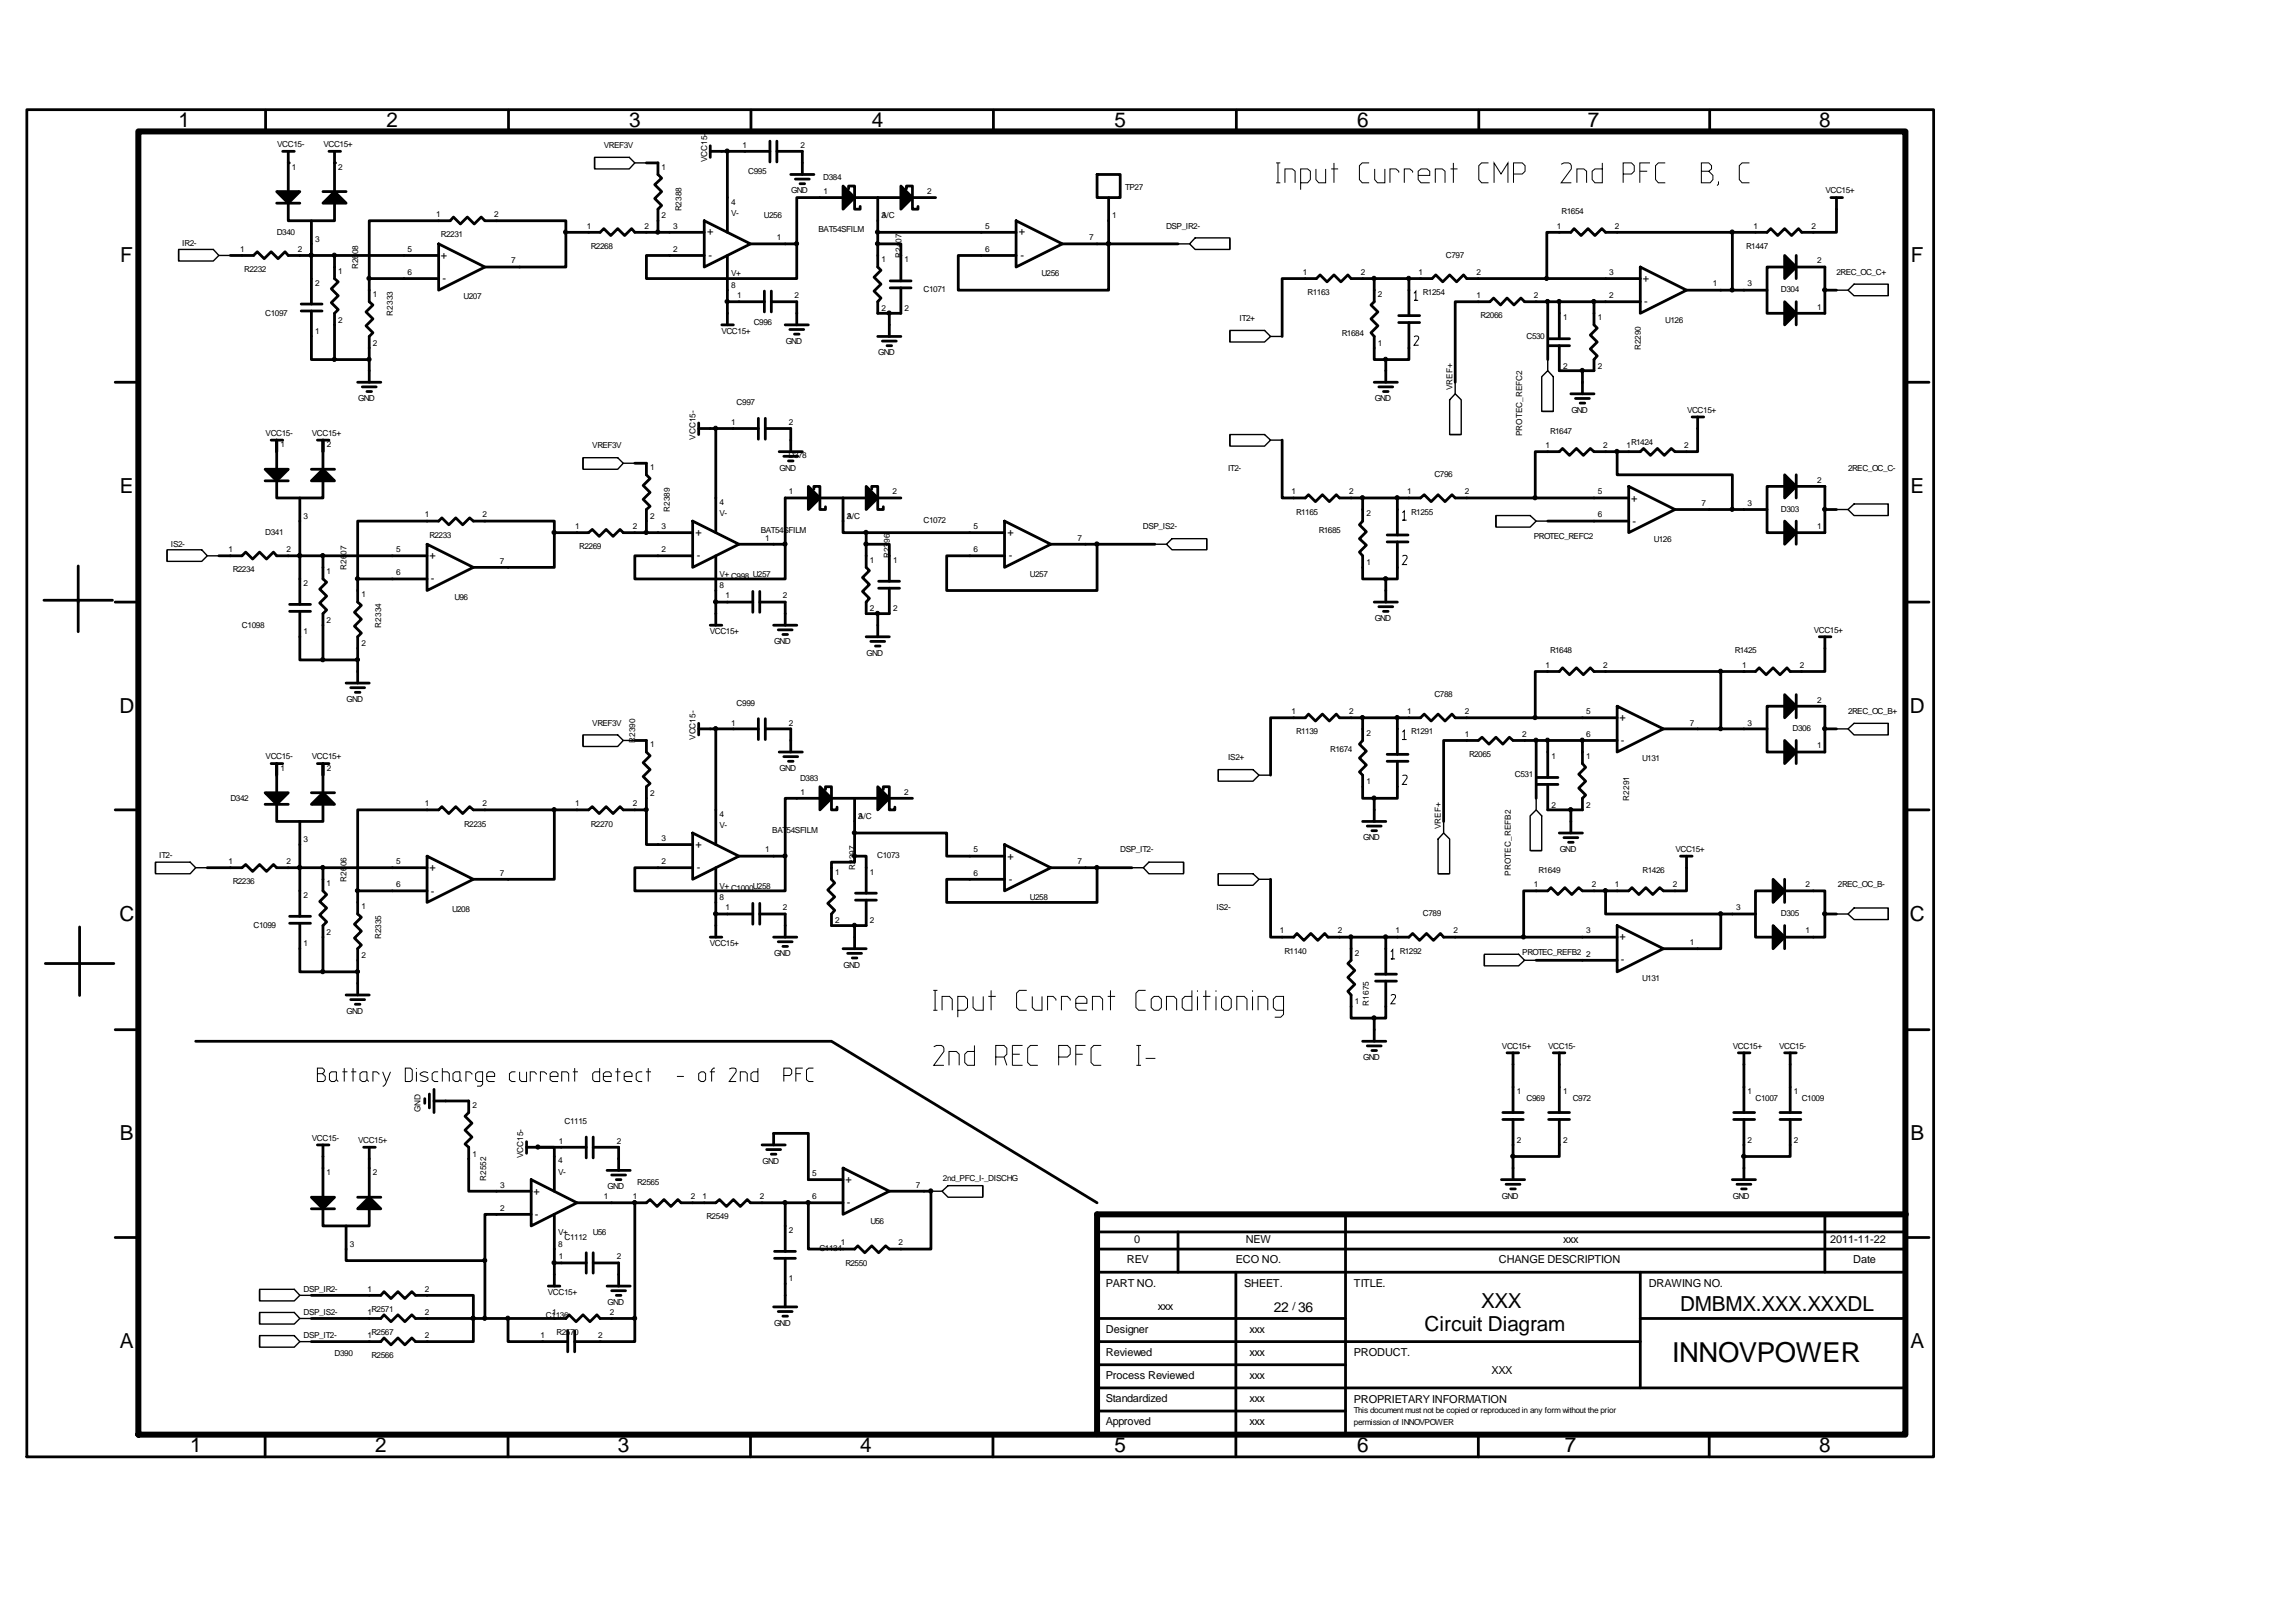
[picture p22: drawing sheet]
<svg xmlns="http://www.w3.org/2000/svg" width="420mm" height="297mm" viewBox="0 0 420 297" stroke-linecap="round" stroke-linejoin="round" font-family="sans-serif">
<defs><g id="words">
<text font-size="5" x="306" y="249.2">INNOVPOWER</text>
<g font-size="3.8">
<text x="32.7" y="23.2">1</text>
<text x="70.7" y="23.2">2</text>
<text x="115.1" y="23.2">3</text>
<text x="159.5" y="23.2">4</text>
<text x="204" y="23.2">5</text>
<text x="248.3" y="23.2">6</text>
<text x="290.6" y="23.2">7</text>
<text x="332.9" y="23.2">8</text>
<text x="22" y="47.9">F</text>
<text x="349.7" y="47.9">F</text>
<text x="21.9" y="90.3">E</text>
<text x="349.6" y="90.3">E</text>
<text x="21.8" y="130.4">D</text>
<text x="349.5" y="130.4">D</text>
<text x="21.8" y="168.5">C</text>
<text x="349.5" y="168.5">C</text>
<text x="21.9" y="208.6">B</text>
<text x="349.6" y="208.6">B</text>
<text x="271" y="239.3">XXX</text>
<text x="307.4" y="239.8">DMBMX.XXX.XXXDL</text>
<text x="260.7" y="243.5">Circuit Diagram</text>
<text x="21.9" y="246.6">A</text>
<text x="349.6" y="246.6">A</text>
<text x="34.8" y="265.7">1</text>
<text x="68.7" y="265.7">2</text>
<text x="113" y="265.7">3</text>
<text x="157.4" y="265.7">4</text>
<text x="204" y="265.7">5</text>
<text x="248.3" y="265.7">6</text>
<text x="286.3" y="265.7">7</text>
<text x="332.9" y="265.7">8</text>
</g>
<text font-size="2.5" x="233.1" y="239.9">22 36</text>
<g font-size="2">
<text x="80.7" y="47.3">+</text>
<text x="129.4" y="43.1">+</text>
<text x="129.6" y="47.3">-</text>
<text x="186.4" y="43.1">+</text>
<text x="186.7" y="47.3">-</text>
<text x="80.9" y="51.5">-</text>
<text x="300.6" y="51.5">+</text>
<text x="300.8" y="55.8">-</text>
<text x="298.5" y="91.8">+</text>
<text x="298.7" y="96">-</text>
<text x="127.3" y="98.1">+</text>
<text x="184.3" y="98.1">+</text>
<text x="78.6" y="102.3">+</text>
<text x="78.8" y="106.5">-</text>
<text x="127.5" y="102.3">-</text>
<text x="184.6" y="102.3">-</text>
<text x="296.4" y="131.9">+</text>
<text x="296.6" y="136.1">-</text>
<text x="127.3" y="155.2">+</text>
<text x="78.6" y="159.4">+</text>
<text x="127.5" y="159.4">-</text>
<text x="184.3" y="157.3">+</text>
<text x="184.6" y="161.5">-</text>
<text x="78.8" y="163.7">-</text>
<text x="296.4" y="172">+</text>
<text x="296.6" y="176.3">-</text>
<text x="97.6" y="218.6">+</text>
<text x="154.7" y="216.5">+</text>
<text x="155" y="220.7">-</text>
<text x="97.9" y="222.8">-</text>
<text x="207.5" y="227.5">0</text>
<text x="227.9" y="227.5">NEW</text>
<text x="286" y="227.5">xxx</text>
<text x="334.9" y="227.5">2011-11-22</text>
<text x="206.2" y="231.1">REV</text>
<text x="226.2" y="231.1">ECO NO.</text>
<text x="274.3" y="231.1">CHANGE DESCRIPTION</text>
<text x="339.1" y="231.1">Date</text>
<text x="202.4" y="235.4">PART NO.</text>
<text x="211.9" y="239.7">xxx</text>
<text x="227.7" y="235.4">SHEET.</text>
<text x="236.5" y="239.7">/</text>
<text x="247.8" y="235.5">TITLE.</text>
<text x="301.7" y="235.5">DRAWING NO.</text>
<text x="202.4" y="243.8">Designer</text>
<text x="228.6" y="243.8">xxx</text>
<text x="202.4" y="248.1">Reviewed</text>
<text x="228.6" y="248.1">xxx</text>
<text x="247.8" y="248.2">PRODUCT.</text>
<text x="272.9" y="251.4">XXX</text>
<text x="202.4" y="252.3">Process Reviewed</text>
<text x="202.4" y="256.5">Standardized</text>
<text x="228.6" y="256.5">xxx</text>
<text x="228.6" y="252.3">xxx</text>
<text x="247.8" y="256.6">PROPRIETARY INFORMATION</text>
<text x="202.4" y="260.8">Approved</text>
<text x="228.6" y="260.8">xxx</text>
</g>
<g font-size="1.5">
<text x="50.7" y="26.9">VCC15-</text>
<text x="59.2" y="26.9">VCC15+</text>
<text x="110.5" y="27">VREF3V</text>
<text x="129.4" y="29.7" transform="rotate(-90 129.4 29.7)">VCC15-</text>
<text x="135.9" y="27">1</text>
<text x="146.5" y="27">2</text>
<text x="53.4" y="31.1">1</text>
<text x="61.9" y="31.1">2</text>
<text x="121.1" y="31.1">1</text>
<text x="136.9" y="31.9">C995</text>
<text x="144.8" y="35.4">GND</text>
<text x="150.6" y="33">D384</text>
<text x="150.7" y="35.5">1</text>
<text x="169.7" y="35.5">2</text>
<text x="205.9" y="34.8">TP27</text>
<text x="334" y="35.4">VCC15+</text>
<text x="79.8" y="39.7">1</text>
<text x="90.4" y="39.7">2</text>
<text x="107.4" y="41.8">1</text>
<text x="117.9" y="41.8">2</text>
<text x="121.1" y="40">2</text>
<text x="123.2" y="41.8">3</text>
<text x="124.7" y="38.7" transform="rotate(-90 124.7 38.7)">R2388</text>
<text x="133.8" y="39.5">V-</text>
<text x="133.8" y="37.4">4</text>
<text x="139.8" y="40">U256</text>
<text x="161.3" y="40">3</text>
<text x="161.3" y="40">A/C</text>
<text x="180.3" y="41.8">5</text>
<text x="203.5" y="40">1</text>
<text x="213.4" y="41.8">DSP_IR2-</text>
<text x="284.9" y="41.8">1</text>
<text x="285.7" y="39.2">R1654</text>
<text x="295.5" y="41.8">2</text>
<text x="320.9" y="41.8">1</text>
<text x="331.5" y="41.8">2</text>
<text x="33.4" y="45">IR2-</text>
<text x="43.9" y="46.1">1</text>
<text x="50.6" y="42.9">D340</text>
<text x="54.5" y="46.1">2</text>
<text x="57.7" y="44.2">3</text>
<text x="74.6" y="46.1">5</text>
<text x="80.7" y="43.4">R2231</text>
<text x="108.1" y="45.6">R2268</text>
<text x="123.2" y="46.1">2</text>
<text x="142.2" y="43.9">1</text>
<text x="149.8" y="42.5">BAT54SFILM</text>
<text x="164.9" y="47.2" transform="rotate(-90 164.9 47.2)">R2407</text>
<text x="180.3" y="46.1">6</text>
<text x="199.3" y="43.9">7</text>
<text x="264.6" y="47.2">C797</text>
<text x="319.5" y="45.6">R1447</text>
<text x="44.7" y="49.8">R2232</text>
<text x="57.7" y="52.2">2</text>
<text x="61.9" y="50.1">1</text>
<text x="65.5" y="49.3" transform="rotate(-90 65.5 49.3)">R2608</text>
<text x="74.6" y="50.3">6</text>
<text x="93.6" y="48.2">7</text>
<text x="133.8" y="50.5">V+</text>
<text x="133.8" y="52.7">8</text>
<text x="161.3" y="48">1</text>
<text x="165.5" y="48">1</text>
<text x="169" y="53.5">C1071</text>
<text x="190.6" y="50.5">U256</text>
<text x="238.4" y="50.3">1</text>
<text x="249" y="50.3">2</text>
<text x="259.6" y="50.3">1</text>
<text x="270.2" y="50.3">2</text>
<text x="294.5" y="50.3">3</text>
<text x="313.4" y="52.4">1</text>
<text x="319.8" y="52.4">3</text>
<text x="325.9" y="53.5">D304</text>
<text x="332.5" y="48.2">2</text>
<text x="336" y="50.3">2REC_OC_C+</text>
<text x="48.5" y="57.7">C1097</text>
<text x="61.9" y="59">2</text>
<text x="68.2" y="54.4">1</text>
<text x="71.9" y="57.7" transform="rotate(-90 71.9 57.7)">R2333</text>
<text x="84.8" y="54.8">U207</text>
<text x="134.9" y="54.5">1</text>
<text x="137.9" y="59.4">C996</text>
<text x="145.4" y="54.5">2</text>
<text x="161.3" y="56.9">2</text>
<text x="165.5" y="56.9">2</text>
<text x="226.8" y="58.8">IT2+</text>
<text x="239.3" y="54">R1163</text>
<text x="252.1" y="54.4">2</text>
<text x="260.4" y="54">R1254</text>
<text x="270.2" y="54.5">1</text>
<text x="270.9" y="58.2">R2066</text>
<text x="280.7" y="54.5">2</text>
<text x="286" y="58.6">1</text>
<text x="292.4" y="58.6">1</text>
<text x="294.5" y="54.5">2</text>
<text x="304.7" y="59">U126</text>
<text x="332.5" y="56.6">1</text>
<text x="57.7" y="61.1">1</text>
<text x="68.2" y="63.2">2</text>
<text x="132" y="61">VCC15+</text>
<text x="143.8" y="62.9">GND</text>
<text x="160.7" y="65">GND</text>
<text x="245.5" y="61.6">R1684</text>
<text x="252.1" y="63.2">1</text>
<text x="279.3" y="62">C530</text>
<text x="300.2" y="64.1" transform="rotate(-90 300.2 64.1)">R2290</text>
<text x="265.8" y="71.4" transform="rotate(-90 265.8 71.4)">VREF+</text>
<text x="286" y="67.5">2</text>
<text x="292.4" y="67.5">2</text>
<text x="65.5" y="73.4">GND</text>
<text x="133.8" y="77.7">1</text>
<text x="134.8" y="74.2">C997</text>
<text x="144.4" y="77.7">2</text>
<text x="251.5" y="73.4">GND</text>
<text x="287.5" y="75.5">GND</text>
<text x="308.7" y="75.5">VCC15+</text>
<text x="48.6" y="79.8">VCC15-</text>
<text x="51.3" y="81.8">1</text>
<text x="57.1" y="79.8">VCC15+</text>
<text x="59.8" y="81.8">2</text>
<text x="108.4" y="82">VREF3V</text>
<text x="127.3" y="80.4" transform="rotate(-90 127.3 80.4)">VCC15-</text>
<text x="144.3" y="83.7">D378</text>
<text x="278.6" y="79.8" transform="rotate(-90 278.6 79.8)">PROTEC_REFC2</text>
<text x="282.8" y="82">1</text>
<text x="283.6" y="79.3">R1647</text>
<text x="293.4" y="82">2</text>
<text x="297.6" y="82">1</text>
<text x="298.5" y="81.4">R1424</text>
<text x="308.2" y="82">2</text>
<text x="119" y="86">1</text>
<text x="142.7" y="86.1">GND</text>
<text x="224.7" y="86.2">IT2-</text>
<text x="262.5" y="87.3">C796</text>
<text x="332.5" y="88.3">2</text>
<text x="338.2" y="86.2">2REC_OC_C-</text>
<text x="55.5" y="94.9">3</text>
<text x="77.7" y="94.7">1</text>
<text x="88.3" y="94.7">2</text>
<text x="119" y="94.9">2</text>
<text x="122.6" y="93.6" transform="rotate(-90 122.6 93.6)">R2389</text>
<text x="131.7" y="92.4">4</text>
<text x="131.7" y="94.5">V-</text>
<text x="144.4" y="90.4">1</text>
<text x="154.9" y="94.9">3</text>
<text x="154.9" y="94.9">A/C</text>
<text x="163.3" y="90.4">2</text>
<text x="169" y="95.8">C1072</text>
<text x="236.3" y="90.4">1</text>
<text x="237.2" y="94.1">R1165</text>
<text x="246.9" y="90.4">2</text>
<text x="250" y="94.5">2</text>
<text x="257.5" y="90.4">1</text>
<text x="258.2" y="94.1">R1255</text>
<text x="268.1" y="90.4">2</text>
<text x="292.4" y="90.4">5</text>
<text x="292.4" y="94.7">6</text>
<text x="311.3" y="92.5">7</text>
<text x="319.8" y="92.5">3</text>
<text x="325.9" y="93.6">D303</text>
<text x="31.2" y="100">IS2-</text>
<text x="41.8" y="101">1</text>
<text x="48.5" y="97.9">D341</text>
<text x="52.4" y="101">2</text>
<text x="72.5" y="101">5</text>
<text x="78.6" y="98.4">R2233</text>
<text x="105.2" y="96.8">1</text>
<text x="106" y="100.5">R2269</text>
<text x="115.8" y="96.8">2</text>
<text x="121.1" y="101">2</text>
<text x="121.1" y="96.8">3</text>
<text x="139.2" y="97.5">BAT54SFILM</text>
<text x="140" y="98.9">1</text>
<text x="178.1" y="96.8">5</text>
<text x="178.1" y="101">6</text>
<text x="197.2" y="98.9">7</text>
<text x="209.1" y="96.8">DSP_IS2-</text>
<text x="241.3" y="97.5">R1685</text>
<text x="280.7" y="98.6">PROTEC_REFC2</text>
<text x="302.6" y="99.1">U126</text>
<text x="332.5" y="96.8">1</text>
<text x="42.6" y="104.7">R2234</text>
<text x="55.5" y="107.2">2</text>
<text x="59.8" y="105.1">1</text>
<text x="63.4" y="104.2" transform="rotate(-90 63.4 104.2)">R2607</text>
<text x="72.5" y="105.2">6</text>
<text x="91.4" y="103.1">7</text>
<text x="131.7" y="107.6">8</text>
<text x="131.7" y="105.5">V+</text>
<text x="133.8" y="105.9">C998</text>
<text x="137.8" y="105.5">U257</text>
<text x="159.2" y="103">1</text>
<text x="162.8" y="102.1" transform="rotate(-90 162.8 102.1)">R2396</text>
<text x="163.4" y="103">1</text>
<text x="188.5" y="105.5">U257</text>
<text x="250" y="103.4">1</text>
<text x="59.8" y="114">2</text>
<text x="66.1" y="109.3">1</text>
<text x="83.1" y="109.7">U96</text>
<text x="132.8" y="109.5">1</text>
<text x="143.3" y="109.5">2</text>
<text x="159.2" y="111.8">2</text>
<text x="163.4" y="111.8">2</text>
<text x="251.5" y="113.6">GND</text>
<text x="44.3" y="114.8">C1098</text>
<text x="55.5" y="116.1">1</text>
<text x="66.1" y="118.2">2</text>
<text x="69.8" y="114.8" transform="rotate(-90 69.8 114.8)">R2334</text>
<text x="129.9" y="116">VCC15+</text>
<text x="141.6" y="117.9">GND</text>
<text x="158.6" y="120">GND</text>
<text x="283.6" y="119.5">R1648</text>
<text x="317.4" y="119.5">R1425</text>
<text x="331.9" y="115.7">VCC15+</text>
<text x="282.8" y="122.2">1</text>
<text x="293.4" y="122.2">2</text>
<text x="318.8" y="122.2">1</text>
<text x="329.4" y="122.2">2</text>
<text x="63.4" y="128.4">GND</text>
<text x="134.8" y="129.2">C999</text>
<text x="236.3" y="130.6">1</text>
<text x="246.9" y="130.6">2</text>
<text x="257.5" y="130.6">1</text>
<text x="262.5" y="127.5">C788</text>
<text x="268.1" y="130.6">2</text>
<text x="290.2" y="130.6">5</text>
<text x="332.5" y="128.5">2</text>
<text x="338.2" y="130.6">2REC_OC_B+</text>
<text x="108.4" y="132.8">VREF3V</text>
<text x="116.2" y="135.9" transform="rotate(-90 116.2 135.9)">R2390</text>
<text x="119" y="136.7">1</text>
<text x="127.3" y="135.4" transform="rotate(-90 127.3 135.4)">VCC15-</text>
<text x="133.8" y="132.8">1</text>
<text x="144.4" y="132.8">2</text>
<text x="237.2" y="134.3">R1139</text>
<text x="243.4" y="137.6">R1674</text>
<text x="250" y="134.6">2</text>
<text x="258.2" y="134.3">R1291</text>
<text x="268.1" y="134.8">1</text>
<text x="278.6" y="134.8">2</text>
<text x="290.2" y="134.8">6</text>
<text x="309.2" y="132.8">7</text>
<text x="319.8" y="132.8">3</text>
<text x="328" y="133.8">D306</text>
<text x="332.5" y="136.9">1</text>
<text x="48.6" y="138.9">VCC15-</text>
<text x="51.3" y="141">1</text>
<text x="57.1" y="138.9">VCC15+</text>
<text x="59.8" y="141">2</text>
<text x="142.7" y="141.1">GND</text>
<text x="146.4" y="142.9">D383</text>
<text x="224.7" y="139">IS2+</text>
<text x="250" y="143.5">1</text>
<text x="268.8" y="138.5">R2065</text>
<text x="277.2" y="142.2">C531</text>
<text x="283.9" y="138.9">1</text>
<text x="290.2" y="138.9">1</text>
<text x="300.5" y="139.3">U131</text>
<text x="42.2" y="146.5">D342</text>
<text x="77.7" y="147.5">1</text>
<text x="88.3" y="147.5">2</text>
<text x="105.2" y="147.5">1</text>
<text x="115.8" y="147.5">2</text>
<text x="119" y="145.6">2</text>
<text x="131.7" y="149.4">4</text>
<text x="146.5" y="145.4">1</text>
<text x="157.1" y="149.9">3</text>
<text x="157.1" y="149.9">A/C</text>
<text x="165.4" y="145.4">2</text>
<text x="283.9" y="147.7">2</text>
<text x="290.2" y="147.7">2</text>
<text x="298.1" y="146.5" transform="rotate(-90 298.1 146.5)">R2291</text>
<text x="55.5" y="154.1">3</text>
<text x="84.9" y="151.2">R2235</text>
<text x="108.1" y="151.2">R2270</text>
<text x="121.1" y="153.8">3</text>
<text x="131.7" y="151.6">V-</text>
<text x="140" y="156">1</text>
<text x="141.3" y="152.4">BAT54SFILM</text>
<text x="178.1" y="156">5</text>
<text x="205" y="156">DSP_IT2-</text>
<text x="249.4" y="153.8">GND</text>
<text x="263.7" y="151.7" transform="rotate(-90 263.7 151.7)">VREF+</text>
<text x="285.4" y="155.9">GND</text>
<text x="306.6" y="155.9">VCC15+</text>
<text x="29.1" y="157.1">IT2-</text>
<text x="41.8" y="158.1">1</text>
<text x="42.6" y="161.8">R2236</text>
<text x="52.4" y="158.1">2</text>
<text x="63.4" y="161.3" transform="rotate(-90 63.4 161.3)">R2606</text>
<text x="72.5" y="158.1">5</text>
<text x="91.4" y="160.2">7</text>
<text x="121.1" y="158.1">2</text>
<text x="152.8" y="160">1</text>
<text x="156.5" y="159.2" transform="rotate(-90 156.5 159.2)">R2397</text>
<text x="159.2" y="160">1</text>
<text x="160.5" y="157.1">C1073</text>
<text x="178.1" y="160.2">6</text>
<text x="197.2" y="158.1">7</text>
<text x="276.4" y="160.2" transform="rotate(-90 276.4 160.2)">PROTEC_REFB2</text>
<text x="281.5" y="159.7">R1649</text>
<text x="300.6" y="159.7">R1426</text>
<text x="55.5" y="164.3">2</text>
<text x="59.8" y="162.1">1</text>
<text x="66.1" y="166.4">1</text>
<text x="72.5" y="162.3">6</text>
<text x="82.7" y="166.8">U208</text>
<text x="131.7" y="164.7">8</text>
<text x="131.7" y="162.6">V+</text>
<text x="132.8" y="166.5">1</text>
<text x="133.8" y="163">C1000</text>
<text x="137.8" y="162.6">U258</text>
<text x="143.3" y="166.5">2</text>
<text x="188.5" y="164.7">U258</text>
<text x="222.6" y="166.5">IS2-</text>
<text x="260.4" y="167.6">C789</text>
<text x="280.7" y="162.3">1</text>
<text x="291.3" y="162.3">2</text>
<text x="295.5" y="162.3">1</text>
<text x="306.1" y="162.3">2</text>
<text x="317.7" y="166.5">3</text>
<text x="325.9" y="167.6">D305</text>
<text x="330.4" y="162.3">2</text>
<text x="336.3" y="162.3">2REC_OC_B-</text>
<text x="46.4" y="169.8">C1099</text>
<text x="55.5" y="173.1">1</text>
<text x="59.8" y="171">2</text>
<text x="69.8" y="171.9" transform="rotate(-90 69.8 171.9)">R2335</text>
<text x="129.9" y="173.1">VCC15+</text>
<text x="152.8" y="168.9">2</text>
<text x="159.2" y="168.9">2</text>
<text x="234.2" y="170.8">1</text>
<text x="244.8" y="170.8">2</text>
<text x="255.4" y="170.8">1</text>
<text x="265.9" y="170.8">2</text>
<text x="290.2" y="170.8">3</text>
<text x="309.2" y="172.9">1</text>
<text x="330.4" y="170.8">1</text>
<text x="66.1" y="175.3">2</text>
<text x="141.6" y="174.9">GND</text>
<text x="154.3" y="177">GND</text>
<text x="235" y="174.5">R1140</text>
<text x="247.9" y="174.8">2</text>
<text x="256.1" y="174.5">R1292</text>
<text x="278.6" y="174.8">PROTEC_REFB2</text>
<text x="290.2" y="175">2</text>
<text x="300.5" y="179.5">U131</text>
<text x="63.4" y="185.5">GND</text>
<text x="247.9" y="183.7">1</text>
<text x="250.4" y="184" transform="rotate(-90 250.4 184)">R1675</text>
<text x="274.8" y="191.9">VCC15+</text>
<text x="283.3" y="191.9">VCC15-</text>
<text x="317.1" y="191.9">VCC15+</text>
<text x="325.5" y="191.9">VCC15-</text>
<text x="249.4" y="194">GND</text>
<text x="77" y="203.5" transform="rotate(-90 77 203.5)">GND</text>
<text x="86.4" y="202.7">2</text>
<text x="277.5" y="200.2">1</text>
<text x="279.3" y="201.4">C969</text>
<text x="286" y="200.2">1</text>
<text x="287.8" y="201.4">C972</text>
<text x="319.8" y="200.2">1</text>
<text x="321.2" y="201.4">C1007</text>
<text x="328.3" y="200.2">1</text>
<text x="329.7" y="201.4">C1009</text>
<text x="57.1" y="208.7">VCC15-</text>
<text x="65.5" y="209.1">VCC15+</text>
<text x="102.3" y="209.2">1</text>
<text x="103.3" y="205.7">C1115</text>
<text x="112.9" y="209.2">2</text>
<text x="277.5" y="209">2</text>
<text x="286" y="209">2</text>
<text x="319.8" y="209">2</text>
<text x="328.3" y="209">2</text>
<text x="59.8" y="215">1</text>
<text x="68.2" y="215">2</text>
<text x="86.4" y="211.6">1</text>
<text x="95.8" y="211.9" transform="rotate(-90 95.8 211.9)">VCC15-</text>
<text x="102.1" y="212.9">4</text>
<text x="102.1" y="215">V-</text>
<text x="139.5" y="212.9">GND</text>
<text x="148.6" y="215.1">5</text>
<text x="172.6" y="216">2nd_PFC_I-_DISCHG</text>
<text x="89" y="216.1" transform="rotate(-90 89 216.1)">R2552</text>
<text x="91.5" y="221.5">2</text>
<text x="91.5" y="217.3">3</text>
<text x="110.5" y="219.4">1</text>
<text x="111.2" y="217.6">GND</text>
<text x="115.8" y="219.4">1</text>
<text x="116.6" y="216.7">R2565</text>
<text x="126.4" y="219.4">2</text>
<text x="128.5" y="219.4">1</text>
<text x="139" y="219.4">2</text>
<text x="148.6" y="219.4">6</text>
<text x="167.6" y="217.3">7</text>
<text x="274.8" y="219.3">GND</text>
<text x="317.1" y="219.3">GND</text>
<text x="102.1" y="226">V+</text>
<text x="103.3" y="226.8">C1112</text>
<text x="108.5" y="226">U56</text>
<text x="129.3" y="223.1">R2549</text>
<text x="144.4" y="225.6">2</text>
<text x="153.8" y="227.8">1</text>
<text x="159.3" y="223.9">U56</text>
<text x="164.4" y="227.8">2</text>
<text x="64" y="228.1">3</text>
<text x="102.1" y="228.1">8</text>
<text x="102.3" y="230.4">1</text>
<text x="112.9" y="230.4">2</text>
<text x="149.9" y="228.9">C1134</text>
<text x="154.7" y="231.6">R2550</text>
<text x="55.5" y="236.3">DSP_IR2-</text>
<text x="67.2" y="236.3">1</text>
<text x="77.7" y="236.3">2</text>
<text x="100.2" y="236.9">VCC15+</text>
<text x="111.2" y="238.8">GND</text>
<text x="144.4" y="234.4">1</text>
<text x="55.5" y="240.5">DSP_IS2-</text>
<text x="55.5" y="244.8">DSP_IT2-</text>
<text x="67.2" y="244.8">1</text>
<text x="67.2" y="240.5">1</text>
<text x="68" y="240">R2571</text>
<text x="68" y="244.3">R2567</text>
<text x="77.7" y="244.8">2</text>
<text x="77.7" y="240.5">2</text>
<text x="98.9" y="244.8">1</text>
<text x="99.9" y="241.2">C1136</text>
<text x="101" y="240.5">1</text>
<text x="101.9" y="244.3">R2570</text>
<text x="109.5" y="244.8">2</text>
<text x="111.6" y="240.5">2</text>
<text x="141.6" y="242.6">GND</text>
<text x="61.2" y="248">D390</text>
<text x="68" y="248.5">R2566</text>
<text x="247.7" y="258.6">This document must not be copied or reproduced in any form without the prior</text>
<text x="247.7" y="260.7">permission of INNOVPOWER</text>
</g>
</g></defs>
<g fill="none" stroke="#000" stroke-width=".51">
<path d="M4.9 20.1h348.9v246.4h-348.9zM48.6 20.2v3.8M50.6 37.2h4.3M51.7 27.7h2.1M52.7 37.2v3.2h8.5v-3.2M52.7 27.7v7.4M59.1 35.1h4.2M60.2 27.7h2.1M61.2 27.7v7.4M93 20.2v3.8M118.3 29.8h2.1v2.1l.7 .7-1.3 1.2 1.3 1.3-1.3 1.2 1.3 1.3-.7 .7v4.2M130 27.7h10.9"/>
<path d="M130 26.7v2.1M133.1 27.7v14.8M137.4 20.2v3.8M140.9 25.8v3.8M142.2 27.7h4.6v4.2M142.2 25.8v3.8M144.7 31.9h4.2M145.5 32.8h2.6M146.4 33.6h.8M154.3 36.2h-8.5v14.8h-27.5v-4.3h10.6M155.3 34.5v-.5h1.1v4.3h1v-.5M156.4 36.2h8.4"/>
<path d="M160.6 36.2v12.7l.6 .5-1.3 1.3 1.3 1.3-1.3 1.3 1.3 1.2-.6 .7v2.1h4.2v-4.6M165.9 34.5v-.5h1.1v4.3h1v-.5M167 36.2h4.2M181.8 20.2v3.8M200.7 31.9h4.3v4.3h-4.3zM202.9 36.2v16.9h-27.6v-6.4h10.6M226.2 20.2v3.8M270.6 20.2v3.8M312.8 20.2v3.8M335 36.2h2.1M336 36.2v6.3h-6.3l-.6-.7-1.3 1.3-1.2-1.3-1.3 1.3-1.3-1.3-.7 .7h-29.5l-.7-.7-1.3 1.3-1.2-1.3-1.3 1.3-1.3-1.3-.6 .7h-4.4v8.5M42.2 46.7h4.2l.7-.6 1.2 1.2 1.3-1.2 1.3 1.2 1.3-1.2 .5 .6h27.6"/>
<path d="M55.1 56.9h3.8M55.1 55.6h3.8M57 56.9v8.9h10.6M57 40.4v15.2M61.2 46.7v4.3l.7 .6-1.3 1.2 1.3 1.3-1.3 1.3 1.3 1.2-.7 .7v8.5M67.6 51h12.7M80.3 44.6l8.4 4.3-8.4 4.2zM88.7 48.9h14.8v-8.5h-14.8l-.6-.7-1.3 1.3-1.3-1.3-1.3 1.3-1.2-1.3-.6 .7h-14.8v14.8l.6 .6-1.2 1.3 1.2 1.2-1.2 1.3 1.2 1.3-.6 .7v8.3M103.5 42.5h6.3l.7-.7 1.3 1.3 1.2-1.3 1.3 1.3 1.3-1.3 .6 .7h12.7M128.9 40.4l8.4 4.2-8.4 4.3zM132.1 59.4h2.1M133.1 55.2h6.8"/>
<path d="M133.1 46.7v12.7M137.3 44.6h8.5M139.9 53.3v3.8M141.1 55.2h4.7v4.2M141.1 53.3v3.8M143.7 59.4h4.2M160.6 44.6h4.2v6.8M160.6 42.5h25.3M162.7 57.3v4.3M162.9 51.4h3.8M162.9 52.7h3.8M185.9 40.4l8.5 4.2-8.5 4.3z"/>
<path d="M194.4 44.6h21.2M251.5 51v4.2l-.6 .6 1.2 1.3-1.2 1.2 1.2 1.3-1.2 1.3 .6 .7v4.2h6.3v-6.8M255.9 57.7h3.9M255.9 59h3.9M257.8 51v6.7M283.2 55.2v10.6M285.3 55.2v6.8M291.7 55.2v4.2l.6 .6-1.3 1.3 1.3 1.3-1.3 1.2 1.3 1.3-.6 .7v2h-6.4v-4.6M300.1 51h-31.7l-.6-.7-1.3 1.3-1.2-1.3-1.3 1.3-1.3-1.3-.7 .7h-14.8l-.6-.7-1.2 1.3-1.3-1.3-1.3 1.3-1.2-1.3-.7 .7h-6.3v10.6M300.1 55.2h-21.1l-.7-.7-1.3 1.3-1.2-1.3-1.2 1.3-1.3-1.3-.7 .7h-6.3v14.7M300.1 48.9l8.5 4.2-8.5 4.2zM308.6 53.1h14.7"/>
<path d="M317 42.5v10.6M326.6 48.9h-3.3v8.4h3.3M327.6 48.9h6.3v8.4h-6.3M328.7 46.7v4.3M328.7 55.2v4.2M333.9 53.1h2.1M21.1 69.9h4.2M65.4 69.9h4.3M66.3 70.8h2.5M67.1 71.6h.9M127.8 78.4h11M127.8 77.4v2.1"/>
<path d="M131 78.4v19.1M138.8 76.5v3.8M140 78.4h4.7v4.2M140 76.5v3.8M144.5 60.3h2.6M145.4 61.1h.8M160.6 61.6h4.2M161.5 62.4h2.5M162.3 63.2h.9M251.5 69.9h4.2M252.3 70.8h2.5M253.2 71.6h.8"/>
<path d="M253.6 65.8v4.1M283.4 62h3.8M283.4 63.2h3.8M287.4 72.1h4.3M288.3 72.9h2.5M289.1 73.7h.9M289.6 67.8v4.3M309.6 76.3h2.1M310.6 76.3v6.3h-4.1l-.7-.6-1.3 1.3-1.2-1.3-1.3 1.3-1.3-1.3-.6 .6h-8.4l-.7-.6-1.3 1.3-1.2-1.3-1.3 1.3-1.3-1.3-.6 .6h-4.4v8.5M348.7 69.9h4.3M48.5 88h4.2M49.6 80.5h2.1"/>
<path d="M50.6 88v3.1h8.5v-3.1M50.6 80.5v5.4M54.9 91.1v19.5M57 85.9h4.2M58.1 80.5h2.1M59.1 80.5v5.4M78.1 99.6l8.5 4.2-8.5 4.2zM101.4 97.5h6.3l.7-.6 1.2 1.2 1.3-1.2 1.3 1.2 1.3-1.2 .5 .6h12.7M116.2 84.8h2.1v2.1l.7 .6-1.3 1.3 1.3 1.3-1.3 1.3 1.3 1.2-.7 .6v4.3M126.7 95.3l8.5 4.3-8.5 4.2zM142.6 82.6h4.2M143.4 83.5h2.6"/>
<path d="M143.7 99.6v6.3h-27.5v-4.2h10.5M144.3 84.3h.8M147.9 91.1h-4.2v8.5h-8.5M148.9 89.5v-.5h1.1v4.2h1v-.5M150 91.1h8.5M154.3 91.1v6.4h29.5M158.5 97.5v6.3l.6 .6-1.3 1.3 1.3 1.2-1.3 1.3 1.3 1.3-.6 .7v2.1h4.2v-4.7M158.5 99.6h4.2v6.7M159.5 89.5v-.5h1.1v4.2h1v-.5M160.6 91.1h4.2M183.8 95.3l8.5 4.3-8.5 4.2zM192.3 99.6h19"/>
<path d="M200.7 99.6v8.4h-27.5v-6.3h10.6M234.6 80.5v10.6h4.2l.6-.6 1.3 1.3 1.3-1.3 1.2 1.3 1.3-1.3 .6 .6h14.8l.7-.6 1.3 1.3 1.2-1.3 1.3 1.3 1.3-1.3 .6 .6h31.7M249.3 91.1v4.2l-.5 .7 1.2 1.3-1.2 1.3 1.2 1.1-1.2 1.3 .5 .7v4.2h6.4v-6.8M253.8 97.9h3.8M253.8 99.1h3.8M255.7 91.1v6.8M283.2 95.3h14.8M295.9 82.6v4.3h21.1v6.3M298 89l8.5 4.2-8.5 4.3zM306.5 93.2h16.8M326.6 89h-3.3v8.5h3.3M327.6 89h6.3v8.5h-6.3"/>
<path d="M328.7 86.9v4.2M328.7 95.3v4.3M333.9 93.2h2.1M8 109.8h12.6M14.3 103.5v12.1M21.1 110.2h4.2M40 101.7h4.3l.7-.7 1.2 1.3 1.3-1.3 1.3 1.3 1.2-1.3 .6 .7h27.5M53 111.8h3.8M53 110.6h3.8M54.9 111.8v8.9h10.5M59.1 101.7v4.2l.7 .6-1.3 1.3 1.3 1.3-1.3 1.2 1.3 1.3-.7 .7v8.4M65.4 105.9h12.7"/>
<path d="M86.6 103.8h14.8v-8.5h-14.8l-.7-.6-1.2 1.3-1.3-1.3-1.3 1.3-1.2-1.3-.6 .6h-14.9v14.9l.7 .5-1.2 1.3 1.2 1.3-1.2 1.3 1.2 1.2-.7 .7v8.5M130 114.4h2.1M131 101.7v12.7M131 110.2h6.8M137.8 108.2v3.8M139 110.2h4.7v4.2M139 108.2v3.8M141.6 114.4h4.2M142.4 115.2h2.5M143.3 116.1h.8M158.5 116.5h4.2M159.3 117.3h2.6"/>
<path d="M160.2 118.2h.8M160.6 112.3v4.2M160.8 106.3h3.8M160.8 107.6h3.8M251.5 110.2h4.2M252.3 111h2.5M253.2 111.8h.8M253.6 105.9v4.3M332.9 116.5h2.1M333.9 116.5v6.4h-6.3l-.6-.7-1.3 1.2-1.3-1.2-1.2 1.2-1.3-1.2-.7 .7h-29.5l-.7-.7-1.3 1.2-1.2-1.2-1.3 1.2-1.3-1.2-.6 .7h-4.4v8.4M348.7 110.2h4.3M49.6 139.7h2.1"/>
<path d="M50.6 139.7v5.3M58.1 139.7h2.1M59.1 139.7v5.3M63.3 125h4.3M64.2 125.8h2.5M65 126.7h.9M116.2 135.5h2.1v2.1l.7 .7-1.3 1.2 1.3 1.3-1.3 1.3 1.3 1.2-.7 .6v4.3M127.8 133.3h11M127.8 132.3v2.2M131 133.3v21.2M138.8 131.5v3.8M140 133.3h4.7v4.3"/>
<path d="M140 131.5v3.8M142.6 137.6h4.2M143.4 138.4h2.6M144.3 139.3h.8M249.3 131.3v4.2l-.5 .6 1.2 1.3-1.2 1.3 1.2 1.3-1.2 1.2 .5 .6v4.2h6.4v-6.7M253.8 139.3h3.8M253.8 138h3.8M255.7 131.3v6.7M281.1 135.5v10.5M283.2 135.5v6.7M289.6 135.5v4.2l.6 .7-1.3 1.2 1.3 1.3-1.3 1.3 1.3 1.3-.6 .5v2.2h-6.4v-4.7M295.9 131.3h-29.6l-.6-.7-1.3 1.3-1.3-1.3-1.2 1.3-1.3-1.3-.7 .7h-14.8l-.6-.7-1.3 1.3-1.2-1.3-1.3 1.3-1.3-1.3-.6 .7h-6.3v10.5"/>
<path d="M295.9 135.5h-19l-.7-.6-1.2 1.2-1.3-1.2-1.2 1.2-1.3-1.2-.7 .6h-6.3v14.8M295.9 129.2l8.5 4.1-8.5 4.3zM304.4 133.3h18.9M314.9 122.9v10.4M326.6 129.2h-3.3v8.4h3.3M327.6 129.2h6.3v8.4h-6.3M328.7 127.1v4.2M328.7 135.5v4.2M333.9 133.3h2.1M21.1 148.2h4.2M37.9 158.7h6.4l.7-.5 1.2 1.2 1.3-1.2 1.3 1.2 1.2-1.2 .6 .5h27.5M48.5 147.2h4.2"/>
<path d="M50.6 147.2v3.1h8.5v-3.1M54.9 150.3v17.3M57 145h4.2M59.1 158.7v4.3l.7 .7-1.3 1.2 1.3 1.2-1.3 1.3 1.3 1.3-.7 .6v8.5M78.1 156.6l8.5 4.3-8.5 4.2zM101.4 148.2h6.3l.7-.6 1.2 1.2 1.3-1.2 1.3 1.2 1.3-1.2 .5 .6h4.3v6.3h8.4M126.7 152.4l8.5 4.2-8.5 4.3zM131 158.7v12.7M143.7 156.6v6.4h-27.5v-4.3h10.5M150 146h-6.3v10.6h-8.5M151 144.4v-.5h1.1v4.3h1.1v-.5M152.1 146h8.5"/>
<path d="M156.4 146v11.7h-4.3v3.2l.6 .6-1.2 1.3 1.2 1.3-1.2 1.2 1.2 1.2-.6 .7v2.1h6.4v-4.6M156.4 152.4h16.8v4.2h10.6M156.4 156.6h2.1v6.8M161.6 144.4v-.5h1.1v4.3h1v-.5M162.7 146h4.3M183.8 154.5l8.5 4.2-8.5 4.3zM192.3 158.7h14.8M200.7 158.7v6.4h-27.5v-4.2h10.6M249.3 150.3h4.3M250.2 151.1h2.5M251 152h.9M251.5 146v4.3"/>
<path d="M281.3 142.2h3.8M281.3 143.5h3.8M285.3 152.4h4.3M286.2 153.2h2.5M287 154.1h.9M287.4 148.2v4.2M307.5 156.6h2.1M308.6 156.6v6.4h-4.2l-.7-.6-1.3 1.3-1.2-1.3-1.3 1.3-1.3-1.3-.6 .6h-8.4l-.7-.6-1.3 1.3-1.3-1.3-1.2 1.3-1.3-1.3-.6 .6h-4.4v8.4M348.7 148.2h4.3M8.3 176.3h12.5M14.6 169.6v12.5M53 168.9h3.8"/>
<path d="M53 167.6h3.8M54.9 168.9v8.9h10.5M65.4 163h12.7M86.6 160.9h14.8v-12.7h-14.8l-.7-.6-1.2 1.2-1.3-1.2-1.3 1.2-1.2-1.2-.6 .6h-14.9v19l.7 .6-1.2 1.3 1.2 1.2-1.2 1.3 1.2 1.3-.7 .7v8.4M130 171.4h2.1M131 167.2h6.8M137.8 165.3v3.8M139 167.2h4.7v4.2M139 165.3v3.8M141.6 171.4h4.2M142.4 172.3h2.5M143.3 173.1h.8"/>
<path d="M154.3 173.6h4.2M155.1 174.4h2.5M156 175.3h.8M156.4 169.3v4.3M156.5 163.4h3.9M156.5 164.7h3.9M232.5 160.9v10.5h4.2l.6-.6 1.3 1.2 1.3-1.2 1.2 1.2 1.3-1.2 .6 .6h14.8l.7-.6 1.3 1.2 1.2-1.2 1.3 1.2 1.3-1.2 .6 .6h31.7M247.2 171.4v4.3l-.6 .6 1.3 1.2-1.3 1.3 1.3 1.3-1.3 1.3 .6 .6v4.3h6.4v-6.8M251.7 178.2h3.8M251.7 179.5h3.8M253.6 171.4v6.8M281.1 175.7h14.8"/>
<path d="M293.8 163v4.2h27.4M295.9 169.3l8.5 4.3-8.5 4.2zM314.9 167.2v6.4h-10.5M324.4 163h-3.2v8.4h3.2M325.5 163h8.4v8.4h-8.4M326.6 160.9v4.2M326.6 169.3v4.3M333.9 167.2h2.1M21.1 188.4h4.2M35.8 190.5h116.3l48.6 29.5M63.3 182h4.3M64.2 182.9h2.5"/>
<path d="M65 183.7h.9M79.4 199.3v4.2M249.3 190.5h4.3M250.2 191.3h2.5M251 192.2h.9M251.5 186.3v4.2M275.8 192.6h2.1M276.9 192.6v10.9M284.2 192.6h2.1M285.3 192.6v10.9M318.1 192.6h2.1M319.1 192.6v10.9"/>
<path d="M326.6 192.6h2.1M327.6 192.6v10.9M348.7 188.4h4.3M58.1 209.5h2.1M59.1 209.5v9.5M65.4 219h4.3M66.5 209.9h2.2M67.6 209.9v9.1M77.7 201v.8M78.6 200.2v2.5M79.4 201.4h6.4v2.1l-.7 .7 1.3 1.3-1.3 1.3 1.3 1.2-1.3 1.3 .7 .6v8h11.4M96.4 209.9h10.9"/>
<path d="M96.4 208.9v2.1M97.2 215.8l8.4 4.2-8.4 4.3zM98.5 209.9h2.9v8M107.3 208v3.8M108.5 209.9h4.7v4.2M108.5 208v3.8M111.1 214.1h4.2M111.9 215h2.6M112.8 215.8h.8M139.4 209.5h4.3M140.3 210.3h2.5M141.1 211.2h.9"/>
<path d="M141.6 209.5v-2.2h6.3v8.5h6.4M154.3 213.7l8.4 4.2-8.4 4.3zM162.7 217.9h7.6v10.6h-7.6l-.6-.6-1.3 1.3-1.3-1.3-1.3 1.3-1.2-1.3-.6 .6h-8.5v-8.5M274.7 215.8h4.3M275 203.5h3.7M275 204.8h3.7M275.6 216.7h2.5M276.4 217.5h.9M276.9 204.8v11M283.4 203.5h3.8M283.4 204.8h3.8M285.3 204.8v6.8h-8.4"/>
<path d="M317 215.8h4.2M317.2 203.5h3.9M317.2 204.8h3.9M317.8 216.7h2.6M318.7 217.5h.8M319.1 204.8v11M325.7 203.5h3.8M325.7 204.8h3.8M327.6 204.8v6.8h-8.5M21.1 226.4h4.2M57 237h12.7l.6-.7 1.2 1.3 1.3-1.3 1.3 1.3 1.3-1.3 .6 .7h10.6v8.4h-10.6l-.6-.6-1.3 1.2-1.3-1.2-1.3 1.2-1.2-1.2-.6 .6h-12.7M57 221.1h4.2"/>
<path d="M59.1 221.1v3.2h8.5v-3.2M63.3 224.3v6.3h25.4M97.2 222.2h-8.5v19M100.3 235.3h2.1M101.4 222.2v13.1M101.4 231.1h5.9M105.6 220h12.7l.7-.5 1.2 1.2 1.3-1.2 1.3 1.2 1.2-1.2 .6 .5h6.4l.7-.5 1.2 1.2 1.3-1.2 1.3 1.2 1.2-1.2 .6 .5h17M107.3 229.2v3.7M108.5 231.1h4.7v4.2M108.5 229.2v3.7M111.1 235.3h4.2M111.9 236.1h2.6"/>
<path d="M112.8 237h.8M116.2 220v25.4h-11M141.6 239.1h4.2M141.7 230.2h3.8M141.7 228.9h3.8M142.4 239.9h2.5M143.7 220v8.9M143.7 230.2v8.9M200.7 228.5h148M200.7 232.7h148M200.7 225.4h148M215.6 225.4v7.3"/>
<path d="M226.1 232.7v33.8M246.2 222.2v40.2M300.1 232.7v21.2M333.9 222.2v10.5M348.7 226.4h4.3M57 241.2h12.7l.6-.7 1.2 1.3 1.3-1.3 1.3 1.3 1.3-1.3 .6 .7h27.5l.6-.7 1.3 1.3 1.3-1.3 1.2 1.3 1.3-1.3 .6 .7h6.4M93 241.2v4.2h10.9M103.9 243.5v3.8M105.2 243.5v3.8M143.3 240.8h.8M200.7 241.2h45.5M200.7 245.4h99.4"/>
<path d="M200.7 253.9h148M200.7 249.7h45.5M200.7 258.1h45.5M300.1 241.2h48.6M48.5 262.4v4.1M93 262.4v4.1M137.3 262.4v4.1M181.7 262.4v4.1M270.5 262.4v4.1M312.8 262.4v4.1"/>
</g>
<g fill="#000" stroke="#000" stroke-width=".18">
<circle cx="133.1" cy="27.6" r=".38"/>
<circle cx="56.9" cy="46.7" r=".38"/>
<circle cx="61.2" cy="46.7" r=".38"/>
<circle cx="67.5" cy="50.9" r=".38"/>
<circle cx="103.4" cy="42.5" r=".36"/>
<circle cx="120.4" cy="42.5" r=".38"/>
<circle cx="133.1" cy="55.2" r=".38"/>
<circle cx="145.8" cy="44.6" r=".38"/>
<circle cx="160.6" cy="42.5" r=".38"/>
<circle cx="160.6" cy="44.6" r=".38"/>
<circle cx="162.7" cy="57.3" r=".38"/>
<circle cx="202.8" cy="44.6" r=".38"/>
<circle cx="251.4" cy="50.9" r=".38"/>
<circle cx="257.8" cy="50.9" r=".38"/>
<circle cx="283" cy="50.9" r=".38"/>
<circle cx="283.2" cy="55.2" r=".38"/>
<circle cx="285.3" cy="55.2" r=".38"/>
<circle cx="291.6" cy="55.2" r=".38"/>
<circle cx="316.9" cy="53" r=".38"/>
<circle cx="316.9" cy="42.5" r=".38"/>
<circle cx="333.9" cy="53" r=".38"/>
<circle cx="61.2" cy="65.7" r=".38"/>
<circle cx="67.5" cy="65.7" r=".38"/>
<circle cx="130.9" cy="78.4" r=".38"/>
<circle cx="253.5" cy="65.7" r=".38"/>
<circle cx="289.5" cy="67.8" r=".38"/>
<circle cx="101.4" cy="97.4" r=".38"/>
<circle cx="118.2" cy="97.4" r=".38"/>
<circle cx="143.6" cy="99.5" r=".38"/>
<circle cx="158.5" cy="99.5" r=".38"/>
<circle cx="158.5" cy="97.4" r=".38"/>
<circle cx="200.7" cy="99.5" r=".38"/>
<circle cx="249.3" cy="91.1" r=".38"/>
<circle cx="255.7" cy="91.1" r=".38"/>
<circle cx="280.9" cy="91.1" r=".38"/>
<circle cx="295.9" cy="82.6" r=".38"/>
<circle cx="316.9" cy="93.2" r=".38"/>
<circle cx="333.9" cy="93.2" r=".38"/>
<circle cx="54.8" cy="101.6" r=".38"/>
<circle cx="59.1" cy="101.6" r=".38"/>
<circle cx="65.4" cy="105.9" r=".38"/>
<circle cx="130.9" cy="110.1" r=".38"/>
<circle cx="160.6" cy="112.2" r=".38"/>
<circle cx="253.5" cy="105.9" r=".38"/>
<circle cx="59.1" cy="120.7" r=".38"/>
<circle cx="65.4" cy="120.7" r=".38"/>
<circle cx="130.9" cy="133.3" r=".38"/>
<circle cx="249.3" cy="131.3" r=".38"/>
<circle cx="255.7" cy="131.3" r=".38"/>
<circle cx="280.9" cy="131.3" r=".38"/>
<circle cx="281.1" cy="135.4" r=".38"/>
<circle cx="283.2" cy="135.4" r=".38"/>
<circle cx="289.5" cy="135.4" r=".38"/>
<circle cx="314.8" cy="133.3" r=".38"/>
<circle cx="314.8" cy="122.8" r=".38"/>
<circle cx="333.9" cy="133.3" r=".38"/>
<circle cx="54.8" cy="158.7" r=".38"/>
<circle cx="59.1" cy="158.7" r=".38"/>
<circle cx="101.4" cy="148.1" r=".38"/>
<circle cx="118.2" cy="148.1" r=".38"/>
<circle cx="143.6" cy="156.6" r=".38"/>
<circle cx="156.3" cy="156.6" r=".38"/>
<circle cx="156.3" cy="152.4" r=".38"/>
<circle cx="200.7" cy="158.7" r=".38"/>
<circle cx="251.4" cy="146" r=".38"/>
<circle cx="287.4" cy="148.1" r=".38"/>
<circle cx="59.1" cy="177.8" r=".38"/>
<circle cx="65.4" cy="177.8" r=".38"/>
<circle cx="65.4" cy="162.9" r=".38"/>
<circle cx="130.9" cy="167.2" r=".38"/>
<circle cx="156.3" cy="169.3" r=".38"/>
<circle cx="247.2" cy="171.4" r=".38"/>
<circle cx="253.5" cy="171.4" r=".38"/>
<circle cx="278.8" cy="171.4" r=".38"/>
<circle cx="293.8" cy="162.9" r=".38"/>
<circle cx="314.8" cy="167.2" r=".38"/>
<circle cx="333.9" cy="167.2" r=".38"/>
<circle cx="251.4" cy="186.2" r=".38"/>
<circle cx="98.4" cy="209.8" r=".38"/>
<circle cx="170.3" cy="217.9" r=".38"/>
<circle cx="276.8" cy="211.5" r=".38"/>
<circle cx="319.1" cy="211.5" r=".38"/>
<circle cx="88.7" cy="230.6" r=".38"/>
<circle cx="101.4" cy="231" r=".38"/>
<circle cx="116.1" cy="220" r=".38"/>
<circle cx="143.6" cy="220" r=".38"/>
<circle cx="147.9" cy="220" r=".38"/>
<circle cx="86.6" cy="241.2" r=".38"/>
<circle cx="88.7" cy="241.2" r=".38"/>
<circle cx="92.9" cy="241.2" r=".38"/>
<circle cx="116.1" cy="241.2" r=".38"/>
</g>
<g fill="#000">
<circle cx="52.7" cy="29.8" r=".25"/>
<circle cx="61.2" cy="29.8" r=".25"/>
</g>
<g fill="none" stroke="#000" stroke-width=".25">
<path d="M108.8 28.8h6.3l1.1 1-1.1 1.1h-6.3zM108.8 28.9v1.8M116.2 29.8h2.1M32.7 45.6h6.3l1 1.1-1 1.1h-6.3zM32.7 45.8v1.9M40 46.7h2.2M215.6 44.6h2.1M218.7 43.5h6.3v2.1h-6.3l-1-1zM225 43.7v1.9M336 53.1h2.2M339.3 52h6.2v2.1h-6.2l-1.1-1zM345.5 52.2v1.8"/>
<path d="M225 60.5h6.4l1.1 1.1-1.1 1h-6.4zM225 79.5h6.4l1.1 1-1.1 1.1h-6.4zM225 60.6v1.9M225 79.6v1.8M232.5 61.6h2.1M265.3 79.5h1.9M266.3 72.1l1.1 1.1v6.3h-2.1v-6.3zM266.3 69.9v2.2M282.1 68.9l1.1-1.1 1 1.1v6.4h-2.1zM282.3 75.3h1.8M283.2 65.8v2M106.7 83.7h6.3l1 1.1-1 1.1h-6.3z"/>
<path d="M106.7 83.8v1.9M114 84.8h2.2M211.3 99.6h2.1M214.5 98.6h6.3v2h-6.3l-1.1-1zM220.8 98.6v1.9M232.5 80.5h2.1M273.7 94.3h6.3l1.1 1-1.1 1.1h-6.3zM273.7 94.4v1.9M281.1 95.3h2.1M336 93.2h2.2M338.2 93.2l1.1-1h6.2v2.1h-6.2zM345.5 92.3v1.8"/>
<path d="M30.6 100.6h6.3l1 1.1-1 1h-6.3zM30.6 100.8v1.8M37.9 101.7h2.1M106.7 134.5h6.3l1 1-1 1.1h-6.3zM106.7 134.5v1.9M114 135.5h2.2M336 133.3h2.2M338.2 133.3l1.1-1h6.2v2.2h-6.2zM345.5 132.4v1.9M28.4 157.7h6.4l1 1-1 1.2h-6.4zM28.4 157.8v1.9M35.8 158.7h2.1"/>
<path d="M207.1 158.7h2.1M210.2 157.7h6.4v2.2h-6.4l-1-1.2zM216.6 157.8v1.9M222.9 140.8h6.4l1.1 1-1.1 1.1h-6.4zM222.9 159.9h6.4l1.1 1-1.1 1.1h-6.4zM222.9 140.9v1.8M222.9 159.9v1.9M230.4 141.8h2.1M263.2 159.9h1.9M264.2 152.4l1.1 1.1v6.4h-2.2v-6.4zM264.2 150.3v2.1M280 149.3l1.1-1.1 1 1.1v6.3h-2.1z"/>
<path d="M280.2 155.6h1.8M281.1 146v2.2M230.4 160.9h2.1M271.6 174.6h6.3l1.1 1.1-1.1 1h-6.3zM271.6 174.8v1.8M279 175.7h2.1M336 167.2h2.2M339.3 166.1h6.2v2.1h-6.2l-1.1-1zM345.5 166.3v1.8M170.3 217.9h2.1M172.4 217.9l1.1-1h6.3v2.1h-6.3zM179.8 217v1.9"/>
<path d="M47.5 235.9h6.3l1.1 1.1-1.1 1h-6.3zM47.5 236.1v1.8M54.9 237h2.1M47.5 240.1h6.3l1.1 1.1-1.1 1h-6.3zM47.5 244.3h6.3l1.1 1.1-1.1 1.1h-6.3zM47.5 240.3v1.8M47.5 244.5v1.9M54.9 241.2h2.1M54.9 245.4h2.1"/>
</g>
<g fill="#000" stroke="#000" stroke-width=".51">
<path d="M50.6 35.1h4.3l-2.2 2.1zM61.2 35.1l2.1 2.1h-4.2zM154.3 34l2.1 2.2-2.1 2.1zM164.8 34l2.2 2.2-2.2 2.1zM326.6 55.2l2.1 2.1-2.1 2.1zM326.6 46.7l2.1 2.2-2.1 2.1zM48.5 85.9h4.2l-2.1 2.1zM59.1 85.9l2.1 2.1h-4.2zM147.9 89l2.1 2.1-2.1 2.1zM158.5 89l2.1 2.1-2.1 2.1zM326.6 95.3l2.1 2.2-2.1 2.1zM326.6 86.9l2.1 2.1-2.1 2.1z"/>
<path d="M326.6 135.5l2.1 2.1-2.1 2.1zM326.6 127.1l2.1 2.1-2.1 2.1zM48.5 145h4.2l-2.1 2.2zM59.1 145l2.1 2.2h-4.2zM150 143.9l2.1 2.1-2.1 2.2zM160.6 143.9l2.1 2.1-2.1 2.2zM324.4 169.3l2.2 2.1-2.2 2.2zM324.4 160.9l2.2 2.1-2.2 2.1zM57 219h4.2l-2.1 2.1zM67.6 219l2.1 2.1h-4.3z"/>
</g>
<g fill="none" stroke="#000" stroke-width=".18">
<path d="M233.5 33.4h.8M233.5 29.8h.8M233.8 29.8v3.6M235.1 33.4v-2.5h1.4l.5 .4v2.1M238 33.4h1.3l.5-.5v-1.6l-.5-.4h-1.3v3.8M240.8 30.9v2l.5 .5h1.3v-2.5M243.6 30.9h1.3M244.1 29.8v3.6M250.5 29.8h-1.2l-.5 .5v2.6l.5 .5h1.2M251.5 30.9v2l.6 .5h1.3v-2.5M255.9 31.6v-.3l-.5-.4h-1.1v2.5M258.5 31.6v-.3l-.5-.4h-1v2.5"/>
<path d="M259.5 32.1h2.1v-.8l-.5-.4h-1.1l-.5 .4v1.6l.5 .5h1.6M262.6 33.4v-2.5h1.3l.5 .4v2.1M265.4 30.9h1.3M265.9 29.8v3.6M272.4 29.8h-1.3l-.5 .5v2.6l.5 .5h1.3M273.4 33.4v-3.6l1.3 2 1.2-2v3.6M276.9 31.8h1.7l.5-.5v-1l-.5-.5h-1.7v3.6M285.7 30.1l.5-.3h.8l.4 .2 .1 .3v.6l-1.8 2.5h1.8M288.5 33.4v-2.5h1.3l.5 .4v2.1M293.2 29.8v3.6h-1.4l-.5-.5v-1.6l.5-.4h1.4M297 31.8h1.5l.5-.5v-1l-.5-.5h-1.5v3.6M300.1 31.3h1.3"/>
<path d="M301.9 29.8h-1.8v3.6M304.7 29.8h-1.3l-.5 .5v2.6l.5 .5h1.3M311.3 31.3h1.4l.5-.4v-.6l-.5-.5h-1.4v3.6h1.6l.5-.5v-.8l-.7-.8M314.5 33.2v.5l-.3 .3M320.1 29.8h-1.3l-.5 .5v2.6l.5 .5h1.3M258.7 53.7l.4-.4v1.6h-.4h.8M258.7 61.6l.3-.1h.3l.3 .2v.3l-.9 1.2h.9M256.6 93.8l.4-.3v1.7h-.4h.8M256.6 101.8l.3-.2h.3l.3 .3v.2l-.9 1.2h.9M256.6 133.9l.4-.3v1.7h-.4h.8M256.6 141.9l.6-.1 .3 .3v.2l-.9 1.2h.9M254.5 174.2l.3-.5v1.7h-.3h.8"/>
<path d="M58.1 196.4h.9l.4-.3v-.4l-.4-.3h-.9v2.5h1.1l.3-.4v-.6l-.5-.5M60.3 196.4l.3-.3h1v1.4l-.4 .4h-.6l-.3-.4zM61.6 197.5l.3 .4M62.7 196.1h.9M63 195.4v2.5M64.3 196.1h.9M64.6 195.4v2.5M65.9 196.4l.4-.3h.8v1.4l-.3 .4h-.5l-.4-.4zM67.1 197.5l.4 .4M69.3 196.6v-.2l-.4-.3h-.7v1.8M70 196.1l.7 1.8M71.5 196.1l-1 2.3-.3 .3h-.2"/>
<path d="M74.2 195.4h.9l.3 .3v1.8l-.3 .4h-.9zM76.2 195.4v.2M76.2 196.1v1.8M78.3 196.3a.94 .94 0 0 0-1.4 .3l1.4 .7v.2l-.5 .4-.9-.2M80.2 196.1h-.7l-.4 .3v1.1l.4 .4h.7M80.9 196.1h1l.3 .3v1.5M80.9 195.4v2.5M82.9 196.4l.4-.3h.9v1.4l-.4 .4h-.5l-.4-.4zM84.2 197.5l.3 .4M86.4 196.6v-.2l-.5-.3h-.6v1.8M88.3 197.9h-.8l-.5-.4v-1.1l.5-.3h.8v2.3l-.3 .3h-.7M89.1 196.9h1.4v-.5l-.3-.3h-.8l-.3 .3v1.1l.3 .4h1.1"/>
<path d="M94.3 196.1h-.7l-.4 .3v1.1l.4 .4h.7M95.1 196.1v1.4l.3 .4h1v-1.8M98.1 196.6v-.2l-.3-.3h-.8v1.8M100 196.6v-.2l-.4-.3h-.7v1.8M100.7 196.9h1.4v-.5l-.3-.3h-.7l-.4 .3v1.1l.4 .4h1M102.8 197.9v-1.8h.9l.4 .3v1.5M104.8 196.1h.9M105.2 195.4v2.5M109.7 195.4v2.5h-.9l-.3-.4v-1.1l.3-.3h.9M110.4 196.9h1.4v-.5l-.3-.3h-.7l-.4 .3v1.1l.4 .4h1M112.6 196.1h.9M113 195.4v2.5"/>
<path d="M114.2 196.9h1.5v-.5l-.4-.3h-.7l-.4 .3v1.1l.4 .4h1.1M117.5 196.1h-.7l-.4 .3v1.1l.4 .4h.7M118.2 196.1h.9M118.6 195.4v2.5M123.9 196.9h1.2M127.8 196.4l.5-.3h.5l.3 .3v1.1l-.3 .4h-.5l-.5-.4zM129.9 196.1h.9M130.8 195.4h-.2l-.4 .3v2.2M133.4 195.6l1-.2 .2 .1 .1 .2v.4l-1.3 1.8h1.3M135.5 197.9v-1.8h.9l.3 .3v1.5M138.7 195.4v2.5h-.9l-.4-.4v-1.1l.4-.3h.9M143.4 196.8h1.1l.4-.4v-.7l-.4-.3h-1.1v2.5"/>
<path d="M145.6 196.4h1M146.9 195.4h-1.3v2.5M148.8 195.4h-.8l-.4 .3v1.8l.4 .4h.8M170.8 184.8h.7M170.8 181.2h.7M170.9 191.5l.5-.2h.8l.4 .1 .1 .4v.6l-1.8 2.5h1.8M171.1 181.2v3.6M172.4 184.8v-2.5h1.3l.5 .5v2M173.7 194.9v-2.5h1.3l.5 .5v2M175.3 184.8h1.2l.5-.5v-1.5l-.5-.5h-1.2v3.8M178.1 182.3v2l.5 .5h1.3v-2.5M178.3 191.3v3.6h-1.3l-.5-.5v-1.5l.5-.5h1.3"/>
<path d="M180.8 182.3h1.4M181.4 181.2v3.6M182.2 193.4h1.5l.5-.5v-1.1l-.5-.5h-1.5v3.6M183.7 193.4l.5 1.5M185.3 192.9h1.3M187.1 191.3h-1.8v3.6h1.8M187.9 181.2h-1.4l-.5 .5v2.6l.5 .5h1.4M188.9 182.3v2l.5 .5h1.3v-2.5M189.9 191.3h-1.3l-.6 .5v2.6l.6 .5h1.3M193.2 183v-.2l-.5-.5h-1v2.5M193.7 193.4h1.6l.5-.5v-1.1l-.5-.5h-1.6v3.6M195.8 183v-.2l-.5-.5h-1.1v2.5"/>
<path d="M196.8 183.6h2.1v-.8l-.5-.5h-1l-.6 .5v1.5l.6 .5h1.5M196.8 192.9h1.3M198.6 191.3h-1.8v3.6M199.9 184.8v-2.5h1.4l.5 .5v2M201.5 191.3h-1.3l-.6 .5v2.6l.6 .5h1.3M202.7 182.3h1.3M203.2 181.2v3.6M207.9 194.9h.9M207.9 191.3h.9M208.4 191.3v3.6M209.6 181.2h-1.2l-.5 .5v2.6l.5 .5h1.2M209.6 193.6h1.8"/>
<path d="M210.7 182.8l.5-.5h.8l.5 .5v1.5l-.5 .5h-.8l-.5-.5zM213.4 184.8v-2.5h1.4l.5 .5v2M218.1 181.2v3.6h-1.3l-.5-.5v-1.5l.5-.5h1.3M219.1 181.2v.2M219.1 182.3v2.5M220.1 182.3h1.4M220.6 181.2v3.6M222.5 181.2v.2M222.5 182.3v2.5M223.5 182.8l.5-.5h.8l.5 .5v1.5l-.5 .5h-.8l-.5-.5zM226.3 184.8v-2.5h1.4l.5 .5v2M229.2 181.2v.2"/>
<path d="M229.2 182.3v2.5M230.2 184.8v-2.5h1.3l.5 .5v2M234.9 184.8h-1.4l-.5-.5v-1.5l.5-.5h1.4v3.3l-.5 .5h-1.1M254.5 182.1l.3-.2h.3l.3 .3v.3l-.9 1.1h.9"/>
</g>
<path d="M25.3 24h323.4v238.5h-323.4zM348.7 222.2h-148v40.2" fill="none" stroke="#000" stroke-width="1.1"/>
<use href="#words"/>
</svg>
